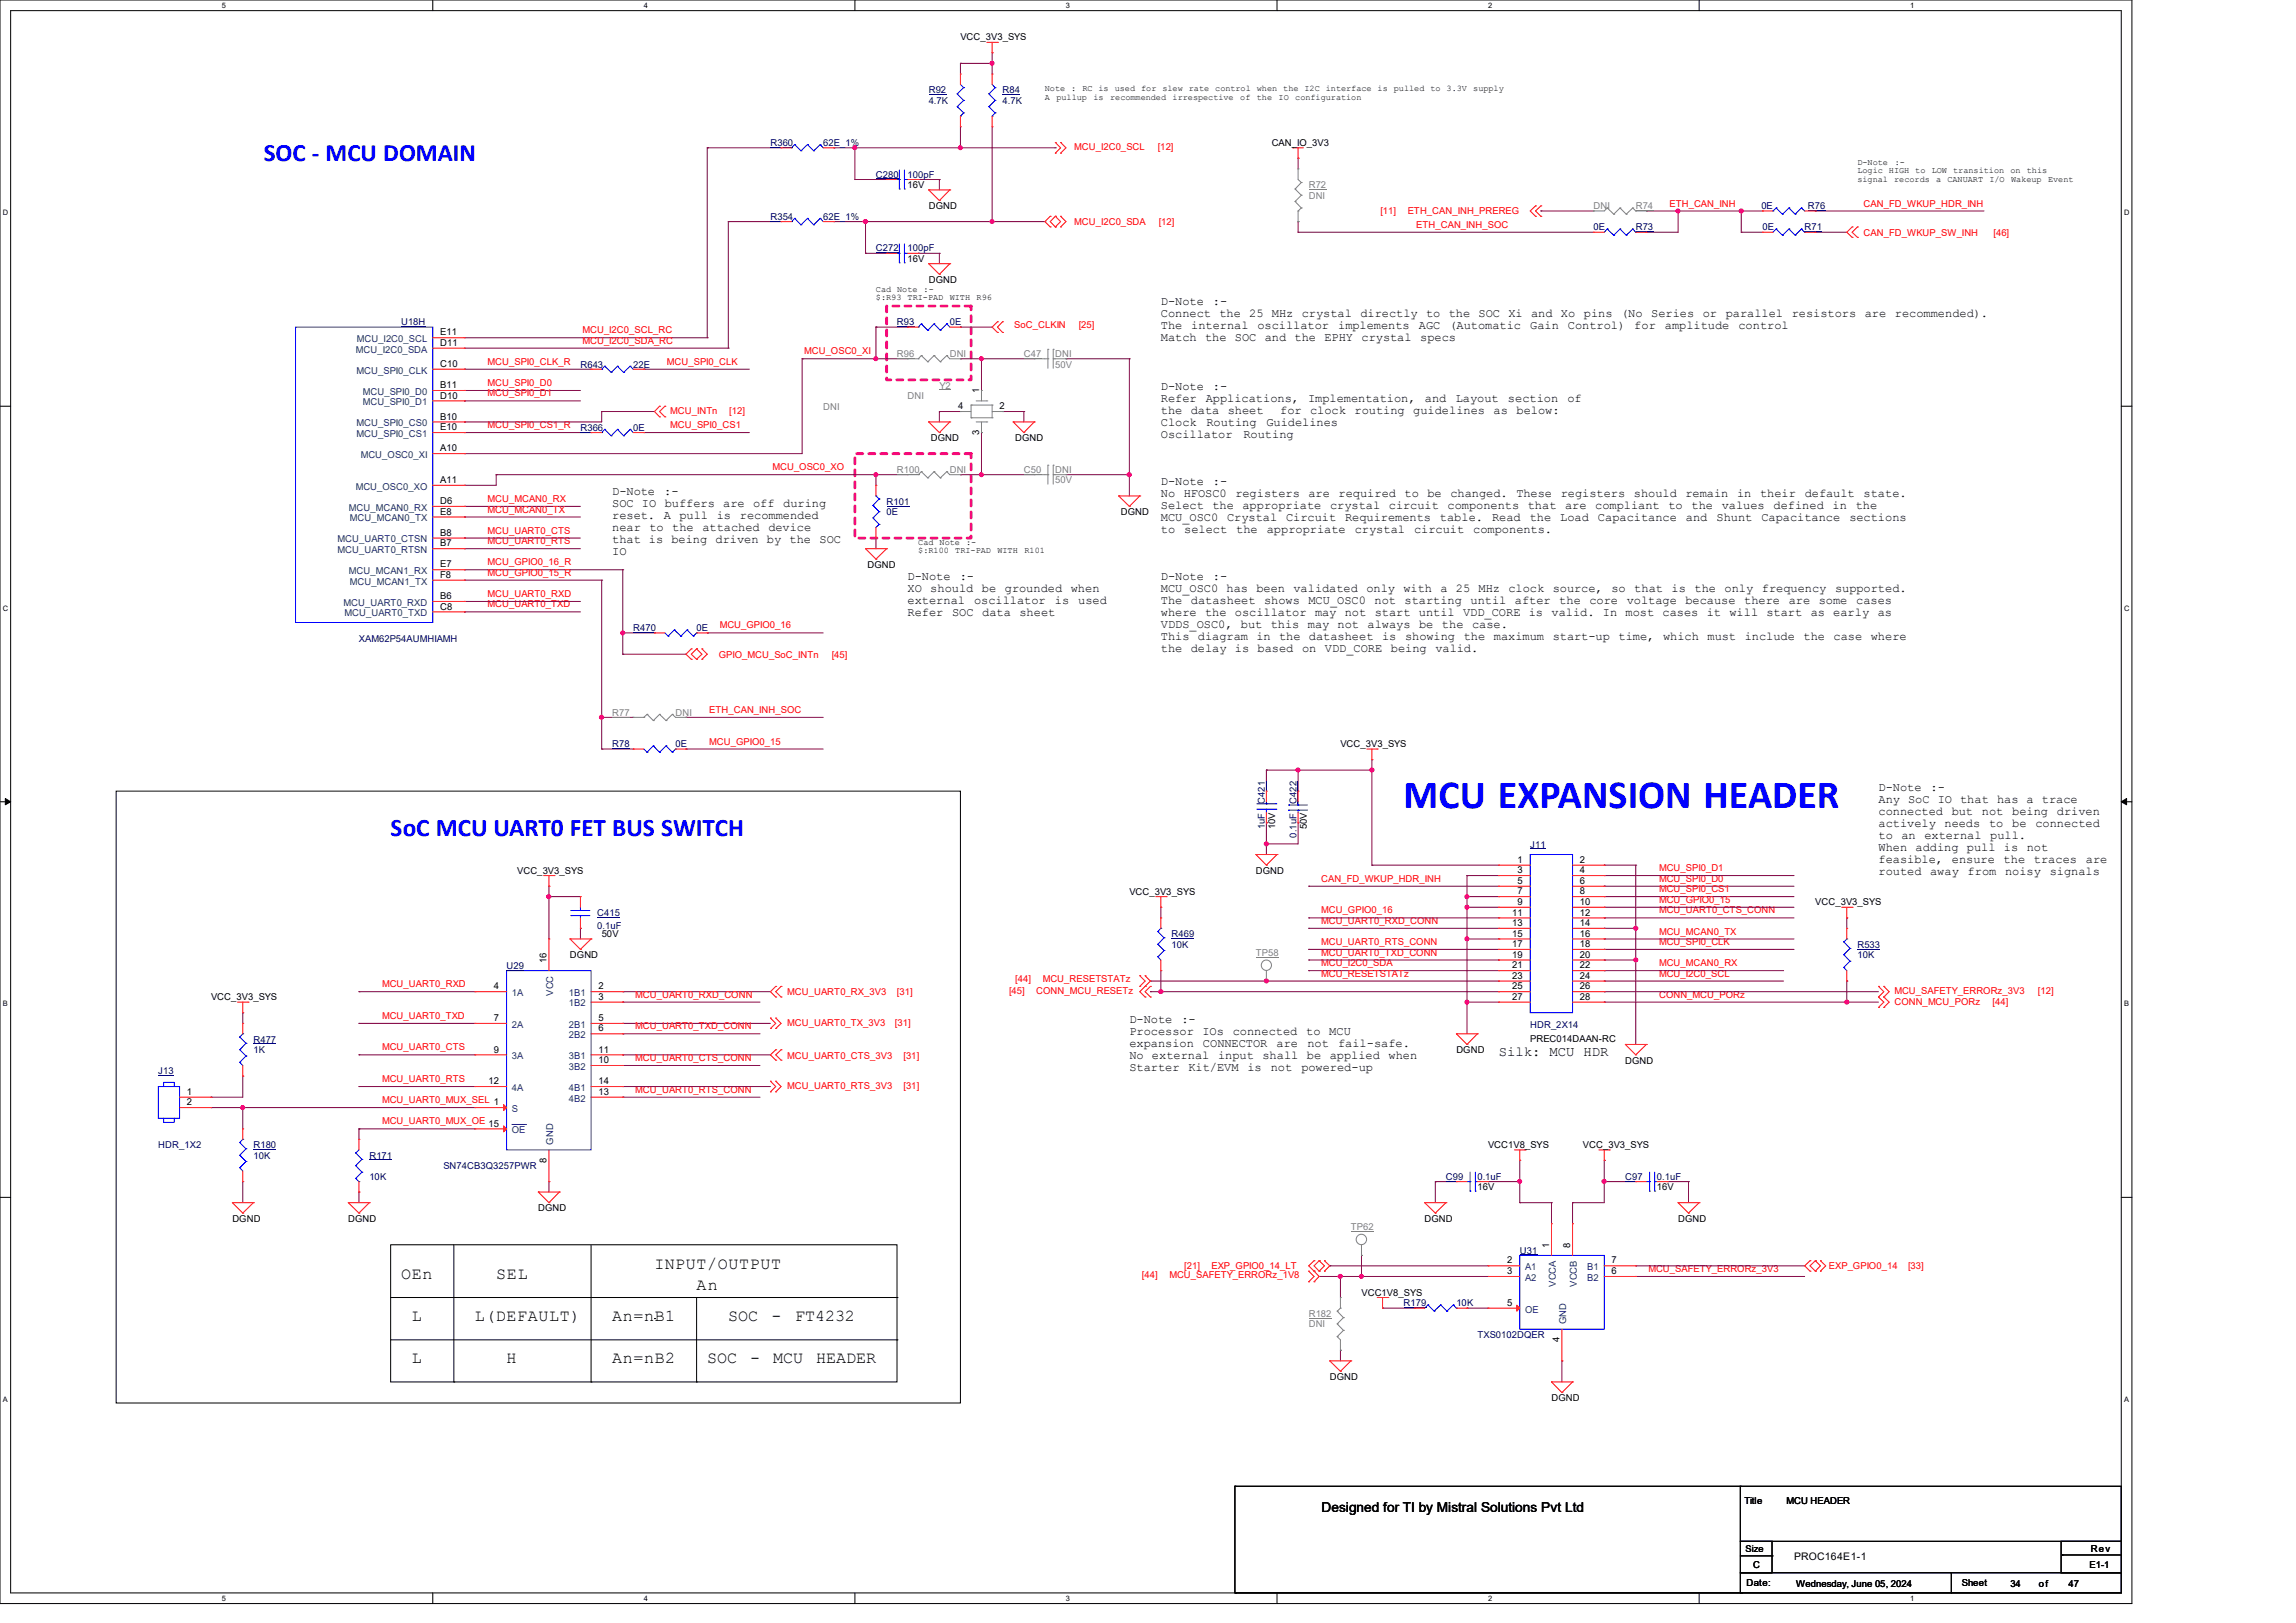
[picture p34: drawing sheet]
<svg xmlns="http://www.w3.org/2000/svg" width="420mm" height="297mm" viewBox="0 0 420 297" stroke-linecap="round" stroke-linejoin="round" font-family="sans-serif">
<defs><g id="words">
<text font-size="7.3" fill="#00f" x="256.8" y="147.9">MCU EXPANSION HEADER</text>
<g font-size="4.6" fill="#00f">
<text x="48.3" y="29.5">SOC - MCU DOMAIN</text>
<text x="71.5" y="153.1">SoC MCU UART0 FET BUS SWITCH</text>
</g>
<g font-size="3">
<text x="119.7" y="232.2">INPUT/OUTPUT</text>
<text x="73.4" y="234.1">OEn</text>
<text x="90.8" y="234.1">SEL</text>
<text x="127.4" y="236">An</text>
<text x="75.3" y="241.8">L</text>
<text x="86.9" y="241.8">L(DEFAULT)</text>
<text x="112" y="241.8">An=nB1</text>
<text x="133.2" y="241.8">SOC</text>
<text x="141.1" y="241.8">-</text>
<text x="145.5" y="241.8">FT4232</text>
<text x="75.3" y="249.5">L</text>
<text x="92.7" y="249.5">H</text>
<text x="112" y="249.5">An=nB2</text>
<text x="129.4" y="249.5">SOC</text>
<text x="137.2" y="249.5">-</text>
<text x="141.4" y="249.5">MCU</text>
<text x="149.3" y="249.5">HEADER</text>
</g>
<g font-size="2.5">
<text x="274.2" y="193.2">Silk: MCU HDR</text>
<text x="241.7" y="276.8">Designed for TI by Mistral Solutions Pvt Ltd</text>
</g>
<g font-size="2.2">
<text x="212.3" y="55.9">D-Note</text>
<text x="212.3" y="58.1">Connect the 25 MHz crystal directly to the SOC Xi and Xo</text>
<text x="221.9" y="55.9">:-</text>
<text x="289.7" y="58.1">pins</text>
<text x="296.5" y="58.1">(No</text>
<text x="302" y="58.1">Series</text>
<text x="311.5" y="58.1">or</text>
<text x="315.7" y="58.1">parallel</text>
<text x="327.7" y="58.1">resistors</text>
<text x="341.1" y="58.1">are</text>
<text x="346.6" y="58.1">recommended).</text>
<text x="212.3" y="60.3">The</text>
<text x="212.3" y="62.5">Match the SOC and the EPHY crystal</text>
<text x="217.9" y="60.3">internal</text>
<text x="230" y="60.3">oscillator</text>
<text x="244.8" y="60.3">implements</text>
<text x="259.5" y="60.3">AGC</text>
<text x="259.8" y="62.5">specs</text>
<text x="265.1" y="60.3">(Automatic</text>
<text x="279.9" y="60.3">Gain</text>
<text x="286.8" y="60.3">Control)</text>
<text x="298.9" y="60.3">for</text>
<text x="304.5" y="60.3">amplitude</text>
<text x="318" y="60.3">control</text>
<text x="212.3" y="71.3">D-Note</text>
<text x="221.9" y="71.3">:-</text>
<text x="212.3" y="73.5">Refer</text>
<text x="212.3" y="75.7">the data sheet</text>
<text x="212.3" y="77.9">Clock</text>
<text x="220.6" y="73.5">Applications,</text>
<text x="220.7" y="77.9">Routing</text>
<text x="231.6" y="77.9">Guidelines</text>
<text x="234.2" y="75.7">for clock</text>
<text x="239.3" y="73.5">Implementation,</text>
<text x="247.8" y="75.7">routing</text>
<text x="258.5" y="75.7">guidelines</text>
<text x="260.6" y="73.5">and</text>
<text x="266.3" y="73.5">Layout</text>
<text x="273.2" y="75.7">as</text>
<text x="275.8" y="73.5">section</text>
<text x="277.4" y="75.7">below:</text>
<text x="286.7" y="73.5">of</text>
<text x="212.3" y="80.1">Oscillator</text>
<text x="227.5" y="80.1">Routing</text>
<text x="212.3" y="88.7">D-Note</text>
<text x="221.9" y="88.7">:-</text>
<text x="112" y="90.6">D-Note</text>
<text x="112" y="92.8">SOC IO buffers are off</text>
<text x="112" y="95">reset.</text>
<text x="121.4" y="95">A</text>
<text x="121.5" y="90.6">:-</text>
<text x="124.3" y="95">pull</text>
<text x="131.1" y="95">is</text>
<text x="135.3" y="95">recommended</text>
<text x="143.3" y="92.8">during</text>
<text x="212.3" y="90.9">No</text>
<text x="212.3" y="93.1">Select</text>
<text x="212.3" y="95.3">MCU_OSC0</text>
<text x="216.5" y="90.9">HFOSC0</text>
<text x="221.8" y="93.1">the</text>
<text x="224.5" y="95.3">Crystal</text>
<text x="226" y="90.9">registers</text>
<text x="227.3" y="93.1">appropriate</text>
<text x="235.2" y="95.3">Circuit</text>
<text x="239.4" y="90.9">are</text>
<text x="243.3" y="93.1">crystal</text>
<text x="244.9" y="90.9">required</text>
<text x="246" y="95.3">Requirements</text>
<text x="254" y="93.1">circuit</text>
<text x="256.9" y="90.9">to</text>
<text x="261.1" y="90.9">be</text>
<text x="263.4" y="95.3">table.</text>
<text x="264.8" y="93.1">components</text>
<text x="265.3" y="90.9">changed.</text>
<text x="272.9" y="95.3">Read</text>
<text x="277.4" y="90.9">These</text>
<text x="279.5" y="93.1">that</text>
<text x="279.8" y="95.3">the</text>
<text x="285.4" y="95.3">Load</text>
<text x="285.5" y="90.9">registers</text>
<text x="286.3" y="93.1">are compliant</text>
<text x="292.3" y="95.3">Capacitance</text>
<text x="298.9" y="90.9">should remain</text>
<text x="305.2" y="93.1">to</text>
<text x="308.4" y="95.3">and</text>
<text x="309.4" y="93.1">the</text>
<text x="314" y="95.3">Shunt</text>
<text x="315" y="93.1">values</text>
<text x="317.7" y="90.9">in</text>
<text x="322" y="90.9">their</text>
<text x="322.2" y="95.3">Capacitance</text>
<text x="324.4" y="93.1">defined</text>
<text x="330.1" y="90.9">default</text>
<text x="335.2" y="93.1">in</text>
<text x="338.3" y="95.3">sections</text>
<text x="339.5" y="93.1">the</text>
<text x="340.9" y="90.9">state.</text>
<text x="112" y="97.2">near</text>
<text x="112" y="99.4">that is being driven by the SOC</text>
<text x="112" y="101.6">IO</text>
<text x="118.8" y="97.2">to</text>
<text x="123" y="97.2">the</text>
<text x="128.5" y="97.2">attached</text>
<text x="140.5" y="97.2">device</text>
<text x="212.3" y="97.5">to</text>
<text x="216.6" y="97.5">select</text>
<text x="226.1" y="97.5">the</text>
<text x="231.7" y="97.5">appropriate</text>
<text x="247.8" y="97.5">crystal</text>
<text x="258.7" y="97.5">circuit</text>
<text x="269.5" y="97.5">components.</text>
<text x="166" y="106.1">D-Note</text>
<text x="175.6" y="106.1">:-</text>
<text x="212.3" y="106.1">D-Note</text>
<text x="221.9" y="106.1">:-</text>
<text x="166" y="108.3">XO should be</text>
<text x="166" y="110.5">external</text>
<text x="166" y="112.7">Refer</text>
<text x="174.2" y="112.7">SOC</text>
<text x="178.2" y="110.5">oscillator</text>
<text x="179.7" y="112.7">data</text>
<text x="183.8" y="108.3">grounded</text>
<text x="186.5" y="112.7">sheet</text>
<text x="193" y="110.5">is</text>
<text x="195.9" y="108.3">when</text>
<text x="197.2" y="110.5">used</text>
<text x="212.3" y="108.3">MCU_OSC0 has been validated only with a 25 MHz clock source,</text>
<text x="212.3" y="110.5">The</text>
<text x="212.3" y="112.7">where the oscillator may not start until VDD_CORE is valid. In most cases it will start as early</text>
<text x="217.8" y="110.5">datasheet</text>
<text x="231.2" y="110.5">shows</text>
<text x="239.4" y="110.5">MCU_OSC0</text>
<text x="251.4" y="110.5">not</text>
<text x="256.9" y="110.5">starting</text>
<text x="269" y="110.5">until</text>
<text x="277.1" y="110.5">after</text>
<text x="285.2" y="110.5">the</text>
<text x="290.7" y="110.5">core</text>
<text x="294.8" y="108.3">so</text>
<text x="297.6" y="110.5">voltage</text>
<text x="298.9" y="108.3">that</text>
<text x="305.8" y="108.3">is</text>
<text x="308.3" y="110.5">because</text>
<text x="310" y="108.3">the</text>
<text x="315.5" y="108.3">only</text>
<text x="319.1" y="110.5">there</text>
<text x="322.3" y="108.3">frequency</text>
<text x="327.2" y="110.5">are</text>
<text x="332.7" y="110.5">some</text>
<text x="335.7" y="108.3">supported.</text>
<text x="339.6" y="110.5">cases</text>
<text x="343.5" y="112.7">as</text>
<text x="212.3" y="114.9">VDDS_OSC0, but this may not always</text>
<text x="212.3" y="117.1">This diagram in the datasheet is</text>
<text x="212.3" y="119.3">the delay is based</text>
<text x="238.2" y="119.3">on VDD_CORE</text>
<text x="254.4" y="119.3">being</text>
<text x="257" y="117.1">showing</text>
<text x="259.6" y="114.9">be</text>
<text x="262.6" y="119.3">valid.</text>
<text x="263.8" y="114.9">the</text>
<text x="267.8" y="117.1">the</text>
<text x="269.3" y="114.9">case.</text>
<text x="273.3" y="117.1">maximum</text>
<text x="284" y="117.1">start-up</text>
<text x="296.1" y="117.1">time,</text>
<text x="304.2" y="117.1">which</text>
<text x="312.3" y="117.1">must</text>
<text x="319.2" y="117.1">include</text>
<text x="329.9" y="117.1">the</text>
<text x="335.4" y="117.1">case</text>
<text x="342.2" y="117.1">where</text>
<text x="343.6" y="144.7">D-Note</text>
<text x="343.6" y="146.9">Any SoC IO that has a trace</text>
<text x="343.6" y="149.1">connected</text>
<text x="353.2" y="144.7">:-</text>
<text x="357" y="149.1">but</text>
<text x="362.6" y="149.1">not</text>
<text x="368.1" y="149.1">being</text>
<text x="376.3" y="149.1">driven</text>
<text x="343.6" y="151.3">actively</text>
<text x="343.6" y="153.5">to</text>
<text x="343.6" y="155.7">When adding pull is</text>
<text x="347.8" y="153.5">an</text>
<text x="352" y="153.5">external</text>
<text x="355.7" y="151.3">needs</text>
<text x="363.9" y="151.3">to</text>
<text x="364.1" y="153.5">pull.</text>
<text x="368.1" y="151.3">be</text>
<text x="370.8" y="155.7">not</text>
<text x="372.3" y="151.3">connected</text>
<text x="343.6" y="157.9">feasible,</text>
<text x="343.6" y="160.1">routed</text>
<text x="353.1" y="160.1">away</text>
<text x="357" y="157.9">ensure</text>
<text x="359.9" y="160.1">from</text>
<text x="366.5" y="157.9">the</text>
<text x="366.8" y="160.1">noisy</text>
<text x="372.1" y="157.9">traces</text>
<text x="374.9" y="160.1">signals</text>
<text x="381.5" y="157.9">are</text>
<text x="206.6" y="187.2">D-Note</text>
<text x="206.6" y="189.4">Processor</text>
<text x="206.6" y="191.6">expansion</text>
<text x="216.1" y="187.2">:-</text>
<text x="220" y="189.4">IOs</text>
<text x="220" y="191.6">CONNECTOR</text>
<text x="225.5" y="189.4">connected</text>
<text x="233.5" y="191.6">are</text>
<text x="238.9" y="189.4">to</text>
<text x="239.1" y="191.6">not</text>
<text x="243.2" y="189.4">MCU</text>
<text x="244.8" y="191.6">fail-safe.</text>
<text x="206.6" y="193.8">No external</text>
<text x="206.6" y="196">Starter</text>
<text x="217.4" y="196">Kit/EVM</text>
<text x="222.8" y="193.8">input</text>
<text x="228.2" y="196">is</text>
<text x="230.9" y="193.8">shall</text>
<text x="232.5" y="196">not</text>
<text x="238" y="196">powered-up</text>
<text x="239.1" y="193.8">be</text>
<text x="243.2" y="193.8">applied</text>
<text x="254" y="193.8">when</text>
</g>
<text font-size="1.9" x="328.2" y="285.5">PROC164E1-1</text>
<g font-size="1.7">
<text x="175.7" y="7.4">VCC_3V3_SYS</text>
<text x="232.6" y="26.7">CAN_IO_3V3</text>
<text x="166" y="34.5">16V</text>
<text x="169.9" y="38.3">DGND</text>
<text x="166" y="48">16V</text>
<text x="169.9" y="51.8">DGND</text>
<text x="80.5" y="63.3">D11</text>
<text x="80.5" y="61.4">E11</text>
<text x="80.5" y="71">B11</text>
<text x="80.5" y="67.1">C10</text>
<text x="80.5" y="76.8">B10</text>
<text x="80.5" y="72.9">D10</text>
<text x="175.3" y="74.9">4</text>
<text x="179.1" y="72" transform="rotate(-90 179.1 72)">1</text>
<text x="182.8" y="74.9">2</text>
<text x="80.5" y="82.6">A10</text>
<text x="80.5" y="78.7">E10</text>
<text x="170.3" y="80.8">DGND</text>
<text x="179.1" y="79.5" transform="rotate(-90 179.1 79.5)">3</text>
<text x="185.7" y="80.8">DGND</text>
<text x="80.5" y="88.4">A11</text>
<text x="80.5" y="92.2">D6</text>
<text x="80.5" y="94.2">E8</text>
<text x="205" y="94.3">DGND</text>
<text x="80.5" y="100">B7</text>
<text x="80.5" y="98">B8</text>
<text x="80.5" y="103.8">E7</text>
<text x="80.5" y="105.7">F8</text>
<text x="158.7" y="103.9">DGND</text>
<text x="80.5" y="109.6">B6</text>
<text x="80.5" y="111.5">C8</text>
<text x="245.2" y="136.7">VCC_3V3_SYS</text>
<text x="233.3" y="151.8" transform="rotate(-90 233.3 151.8)">10V</text>
<text x="239.1" y="151.8" transform="rotate(-90 239.1 151.8)">50V</text>
<text x="94.6" y="159.9">VCC_3V3_SYS</text>
<text x="229.7" y="159.9">DGND</text>
<text x="277.6" y="157.9">1</text>
<text x="277.6" y="159.8">3</text>
<text x="277.6" y="161.8">5</text>
<text x="289" y="157.9">2</text>
<text x="289" y="159.8">4</text>
<text x="289" y="161.8">6</text>
<text x="206.6" y="163.8">VCC_3V3_SYS</text>
<text x="276.6" y="167.6">11</text>
<text x="277.6" y="163.7">7</text>
<text x="277.6" y="165.6">9</text>
<text x="289" y="163.7">8</text>
<text x="289" y="165.6">10</text>
<text x="289" y="167.6">12</text>
<text x="332.1" y="165.7">VCC_3V3_SYS</text>
<text x="110.1" y="171.5">50V</text>
<text x="276.6" y="169.5">13</text>
<text x="276.6" y="171.4">15</text>
<text x="276.6" y="173.3">17</text>
<text x="289" y="169.5">14</text>
<text x="289" y="171.4">16</text>
<text x="289" y="173.3">18</text>
<text x="100" y="176.3" transform="rotate(-90 100 176.3)">16</text>
<text x="104.3" y="175.3">DGND</text>
<text x="276.6" y="175.3">19</text>
<text x="276.6" y="177.2">21</text>
<text x="276.6" y="179.1">23</text>
<text x="289" y="175.3">20</text>
<text x="289" y="177.2">22</text>
<text x="289" y="179.1">24</text>
<text x="38.6" y="183.1">VCC_3V3_SYS</text>
<text x="90.3" y="181.1">4</text>
<text x="109.5" y="181.1">2</text>
<text x="109.5" y="183">3</text>
<text x="276.6" y="181.1">25</text>
<text x="276.6" y="183">27</text>
<text x="289" y="181.1">26</text>
<text x="289" y="183">28</text>
<text x="90.3" y="186.9">7</text>
<text x="109.5" y="186.9">5</text>
<text x="109.5" y="188.8">6</text>
<text x="279.9" y="190.6">PREC014DAAN-RC</text>
<text x="90.3" y="192.6">9</text>
<text x="109.5" y="192.6">11</text>
<text x="109.5" y="194.6">10</text>
<text x="266.4" y="192.7">DGND</text>
<text x="297.3" y="194.6">DGND</text>
<text x="34.2" y="200.4">1</text>
<text x="34.2" y="202.3">2</text>
<text x="89.4" y="198.4">12</text>
<text x="109.5" y="198.4">14</text>
<text x="109.5" y="200.4">13</text>
<text x="100" y="212.8" transform="rotate(-90 100 212.8)">8</text>
<text x="272.2" y="210.1">VCC1V8_SYS</text>
<text x="289.6" y="210.1">VCC_3V3_SYS</text>
<text x="98.5" y="221.7">DGND</text>
<text x="270.2" y="217.8">16V</text>
<text x="303.1" y="217.8">16V</text>
<text x="42.5" y="223.6">DGND</text>
<text x="63.7" y="223.6">DGND</text>
<text x="260.6" y="223.6">DGND</text>
<text x="307" y="223.6">DGND</text>
<text x="275.7" y="231.2">2</text>
<text x="275.7" y="233.2">3</text>
<text x="283.4" y="228.4" transform="rotate(-90 283.4 228.4)">1</text>
<text x="287.2" y="228.4" transform="rotate(-90 287.2 228.4)">8</text>
<text x="294.8" y="233.2">6</text>
<text x="294.8" y="231.2">7</text>
<text x="249" y="237.1">VCC1V8_SYS</text>
<text x="275.7" y="239">5</text>
<text x="285.3" y="245.6" transform="rotate(-90 285.3 245.6)">4</text>
<text x="243.2" y="252.6">DGND</text>
<text x="283.8" y="256.4">DGND</text>
<text x="319.1" y="275.2">Title</text>
<text x="326.8" y="275.2">MCU HEADER</text>
<text x="319.3" y="284">Size</text>
<text x="320.7" y="286.9">C</text>
<text x="382.2" y="286.9">E1-1</text>
<text x="382.4" y="284.1">Rev</text>
<text x="319.5" y="290.2">Date:</text>
<text x="328.6" y="290.4">Wednesday, June 05, 2024</text>
<text x="358.9" y="290.2">Sheet</text>
<text x="367.7" y="290.4">34</text>
<text x="373" y="290.4">of</text>
<text x="378.4" y="290.4">47</text>
</g>
<g font-size="1.7" fill="#000080">
<text x="169.9" y="17.1">R92</text>
<text x="183.4" y="17.1">R84</text>
<text x="169.9" y="19">4.7K</text>
<text x="183.4" y="19">4.7K</text>
<text x="140.9" y="26.7">R360</text>
<text x="150.6" y="26.7">62E_1%</text>
<text x="160.2" y="32.5">C280</text>
<text x="166" y="32.5">100pF</text>
<text x="140.9" y="40.2">R354</text>
<text x="150.6" y="40.2">62E_1%</text>
<text x="322.2" y="38.3">0E</text>
<text x="330.7" y="38.3">R76</text>
<text x="160.2" y="46">C272</text>
<text x="166" y="46">100pF</text>
<text x="291.5" y="42.2">0E</text>
<text x="299.2" y="42.2">R73</text>
<text x="322.4" y="42.2">0E</text>
<text x="330.1" y="42.2">R71</text>
<text x="73.4" y="59.5">U18H</text>
<text x="164.1" y="59.5">R93</text>
<text x="173.7" y="59.5">0E</text>
<text x="106.2" y="67.3">R643</text>
<text x="115.8" y="67.3">22E</text>
<text x="106.2" y="78.8">R366</text>
<text x="115.8" y="78.8">0E</text>
<text x="162.2" y="92.4">R101</text>
<text x="162.2" y="94.3">0E</text>
<text x="65.7" y="117.4">XAM62P54AUMHIAMH</text>
<text x="115.8" y="115.5">R470</text>
<text x="127.4" y="115.5">0E</text>
<text x="112" y="136.7">R78</text>
<text x="123.6" y="136.7">0E</text>
<text x="231.3" y="147.1" transform="rotate(-90 231.3 147.1)">C421</text>
<text x="237.1" y="147.1" transform="rotate(-90 237.1 147.1)">C422</text>
<text x="231.3" y="151.8" transform="rotate(-90 231.3 151.8)">1uF</text>
<text x="237.1" y="153.3" transform="rotate(-90 237.1 153.3)">0.1uF</text>
<text x="279.9" y="155.1">J11</text>
<text x="109.3" y="167.6">C415</text>
<text x="109.3" y="170">0.1uF</text>
<text x="214.3" y="171.5">R469</text>
<text x="214.3" y="173.4">10K</text>
<text x="339.8" y="173.4">R533</text>
<text x="92.7" y="177.3">U29</text>
<text x="339.8" y="175.3">10K</text>
<text x="46.4" y="190.8">R477</text>
<text x="279.9" y="188.1">HDR_2X14</text>
<text x="29" y="196.6">J13</text>
<text x="46.4" y="192.7">1K</text>
<text x="29" y="210.1">HDR_1X2</text>
<text x="46.4" y="210.1">R180</text>
<text x="46.4" y="212">10K</text>
<text x="67.6" y="212">R171</text>
<text x="67.6" y="215.9">10K</text>
<text x="81.1" y="213.9">SN74CB3Q3257PWR</text>
<text x="264.5" y="215.9">C99</text>
<text x="270.2" y="215.9">0.1uF</text>
<text x="297.3" y="215.9">C97</text>
<text x="303.1" y="215.9">0.1uF</text>
<text x="278" y="229.4">U31</text>
<text x="256.7" y="239.1">R179</text>
<text x="266.4" y="239.1">10K</text>
<text x="270.2" y="244.8">TXS0102DQER</text>
</g>
<g font-size="1.7" fill="#f00">
<text x="196.5" y="27.5">MCU_I2C0_SCL</text>
<text x="211.8" y="27.5">[12]</text>
<text x="196.5" y="41.2">MCU_I2C0_SDA</text>
<text x="212" y="41.2">[12]</text>
<text x="252.5" y="39.1">[11]</text>
<text x="257.5" y="39.1">ETH_CAN_INH_PREREG</text>
<text x="259.1" y="41.7">ETH_CAN_INH_SOC</text>
<text x="305.4" y="37.8">ETH_CAN_INH</text>
<text x="340.9" y="37.8">CAN_FD_WKUP_HDR_INH</text>
<text x="340.9" y="43.1">CAN_FD_WKUP_SW_INH</text>
<text x="364.7" y="43.1">[46]</text>
<text x="106.5" y="61">MCU_I2C0_SCL_RC</text>
<text x="106.5" y="62.9">MCU_I2C0_SDA_RC</text>
<text x="147.1" y="64.9">MCU_OSC0_XI</text>
<text x="185.5" y="60.1">SoC_CLKIN</text>
<text x="197.3" y="60.1">[25]</text>
<text x="89.2" y="66.8">MCU_SPI0_CLK_R</text>
<text x="89.2" y="70.7">MCU_SPI0_D0</text>
<text x="122" y="66.8">MCU_SPI0_CLK</text>
<text x="89.2" y="72.6">MCU_SPI0_D1</text>
<text x="122.6" y="75.7">MCU_INTn</text>
<text x="133.4" y="75.7">[12]</text>
<text x="89.2" y="78.4">MCU_SPI0_CS1_R</text>
<text x="122.6" y="78.4">MCU_SPI0_CS1</text>
<text x="141.3" y="86.1">MCU_OSC0_XO</text>
<text x="89.2" y="91.9">MCU_MCAN0_RX</text>
<text x="89.2" y="93.8">MCU_MCAN0_TX</text>
<text x="89.2" y="99.6">MCU_UART0_RTS</text>
<text x="89.2" y="97.7">MCU_UART0_CTS</text>
<text x="89.2" y="103.5">MCU_GPIO0_16_R</text>
<text x="89.2" y="105.4">MCU_GPIO0_15_R</text>
<text x="89.2" y="111.2">MCU_UART0_TXD</text>
<text x="89.2" y="109.3">MCU_UART0_RXD</text>
<text x="131.7" y="115">MCU_GPIO0_16</text>
<text x="131.5" y="120.4">GPIO_MCU_SoC_INTn</text>
<text x="152.1" y="120.4">[45]</text>
<text x="129.7" y="130.5">ETH_CAN_INH_SOC</text>
<text x="129.7" y="136.3">MCU_GPIO0_15</text>
<text x="241.7" y="161.4">CAN_FD_WKUP_HDR_INH</text>
<text x="303.5" y="161.4">MCU_SPI0_D0</text>
<text x="303.5" y="159.4">MCU_SPI0_D1</text>
<text x="241.7" y="167.2">MCU_GPIO0_16</text>
<text x="303.5" y="163.3">MCU_SPI0_CS1</text>
<text x="303.5" y="167.2">MCU_UART0_CTS_CONN</text>
<text x="303.5" y="165.2">MCU_GPIO0_15</text>
<text x="241.7" y="169.1">MCU_UART0_RXD_CONN</text>
<text x="241.7" y="172.9">MCU_UART0_RTS_CONN</text>
<text x="303.5" y="172.9">MCU_SPI0_CLK</text>
<text x="303.5" y="171">MCU_MCAN0_TX</text>
<text x="185.7" y="179.8">[44]</text>
<text x="190.7" y="179.8">MCU_RESETSTATz</text>
<text x="241.7" y="176.8">MCU_I2C0_SDA</text>
<text x="241.7" y="174.9">MCU_UART0_TXD_CONN</text>
<text x="241.7" y="178.7">MCU_RESETSTATz</text>
<text x="303.5" y="178.7">MCU_I2C0_SCL</text>
<text x="303.5" y="176.8">MCU_MCAN0_RX</text>
<text x="69.9" y="180.7">MCU_UART0_RXD</text>
<text x="116.2" y="182.6">MCU_UART0_RXD_CONN</text>
<text x="144" y="182.1">MCU_UART0_RX_3V3</text>
<text x="164.1" y="182.1">[31]</text>
<text x="184.6" y="181.9">[45]</text>
<text x="189.6" y="181.9">CONN_MCU_RESETz</text>
<text x="303.5" y="182.6">CONN_MCU_PORz</text>
<text x="346.5" y="183.8">CONN_MCU_PORz</text>
<text x="346.5" y="181.9">MCU_SAFETY_ERRORz_3V3</text>
<text x="364.5" y="183.8">[44]</text>
<text x="372.8" y="181.9">[12]</text>
<text x="69.9" y="186.5">MCU_UART0_TXD</text>
<text x="116.2" y="188.4">MCU_UART0_TXD_CONN</text>
<text x="144" y="187.7">MCU_UART0_TX_3V3</text>
<text x="163.7" y="187.7">[31]</text>
<text x="69.9" y="192.2">MCU_UART0_CTS</text>
<text x="116.2" y="194.2">MCU_UART0_CTS_CONN</text>
<text x="144" y="193.7">MCU_UART0_CTS_3V3</text>
<text x="165.3" y="193.7">[31]</text>
<text x="69.9" y="198">MCU_UART0_RTS</text>
<text x="69.9" y="201.9">MCU_UART0_MUX_SEL 1</text>
<text x="116.2" y="200">MCU_UART0_RTS_CONN</text>
<text x="144" y="199.3">MCU_UART0_RTS_3V3</text>
<text x="165.3" y="199.3">[31]</text>
<text x="69.9" y="205.8">MCU_UART0_MUX_OE 15</text>
<text x="208.9" y="233.8">[44]</text>
<text x="213.9" y="233.8">MCU_SAFETY_ERRORz_1V8</text>
<text x="216.6" y="232.3">[21]</text>
<text x="221.6" y="232.3">EXP_GPIO0_14_LT</text>
<text x="301.5" y="232.8">MCU_SAFETY_ERRORz_3V3</text>
<text x="334.6" y="232.3">EXP_GPIO0_14</text>
<text x="349" y="232.3">[33]</text>
</g>
<g font-size="1.7" fill="#808080">
<text x="239.4" y="34.5">R72</text>
<text x="239.4" y="36.4">DNI</text>
<text x="291.5" y="38.3">DNI</text>
<text x="299.2" y="38.3">R74</text>
<text x="164.1" y="65.3">R96</text>
<text x="173.7" y="65.3">DNI</text>
<text x="187.3" y="65.3">C47</text>
<text x="193" y="65.3">DNI</text>
<text x="171.8" y="71.1">Y2</text>
<text x="193" y="67.3">50V</text>
<text x="150.6" y="75">DNI</text>
<text x="166" y="73.1">DNI</text>
<text x="164.1" y="86.6">R100</text>
<text x="173.7" y="86.6">DNI</text>
<text x="187.3" y="86.6">C50</text>
<text x="193" y="86.6">DNI</text>
<text x="193" y="88.5">50V</text>
<text x="112" y="131">R77</text>
<text x="123.6" y="131">DNI</text>
<text x="229.7" y="175">TP58</text>
<text x="247.1" y="225.2">TP62</text>
<text x="239.4" y="241">R182</text>
<text x="239.4" y="242.9">DNI</text>
</g>
<g font-size="1.7" fill="#004080">
<text x="65.1" y="64.5">MCU_I2C0_SDA</text>
<text x="65.3" y="62.6">MCU_I2C0_SCL</text>
<text x="65.2" y="68.4">MCU_SPI0_CLK</text>
<text x="66.4" y="72.3">MCU_SPI0_D0</text>
<text x="66.4" y="74.2">MCU_SPI0_D1</text>
<text x="65.2" y="78">MCU_SPI0_CS0</text>
<text x="65.2" y="80">MCU_SPI0_CS1</text>
<text x="66" y="83.8">MCU_OSC0_XI</text>
<text x="65.1" y="89.6">MCU_OSC0_XO</text>
<text x="63.8" y="93.5">MCU_MCAN0_RX</text>
<text x="64" y="95.4">MCU_MCAN0_TX</text>
<text x="61.8" y="101.2">MCU_UART0_RTSN</text>
<text x="61.8" y="99.3">MCU_UART0_CTSN</text>
<text x="63.8" y="105.1">MCU_MCAN1_RX</text>
<text x="64" y="107">MCU_MCAN1_TX</text>
<text x="62.9" y="110.9">MCU_UART0_RXD</text>
<text x="63" y="112.8">MCU_UART0_TXD</text>
<text x="93.6" y="182.3">1A</text>
<text x="101.2" y="182.2" transform="rotate(-90 101.2 182.2)">VCC</text>
<text x="104.1" y="182.3">1B1</text>
<text x="104.1" y="184.2">1B2</text>
<text x="93.6" y="188.1">2A</text>
<text x="104.1" y="188.1">2B1</text>
<text x="104.1" y="190">2B2</text>
<text x="93.6" y="193.8">3A</text>
<text x="104.1" y="193.8">3B1</text>
<text x="104.1" y="195.8">3B2</text>
<text x="93.6" y="203.5">S</text>
<text x="93.6" y="199.6">4A</text>
<text x="104.1" y="199.6">4B1</text>
<text x="104.1" y="201.6">4B2</text>
<text x="93.6" y="207.4">OE</text>
<text x="101.2" y="209.5" transform="rotate(-90 101.2 209.5)">GND</text>
<text x="279" y="232.4">A1</text>
<text x="290.4" y="232.4">B1</text>
<text x="279" y="234.4">A2</text>
<text x="284.6" y="235.5" transform="rotate(-90 284.6 235.5)">VCCA</text>
<text x="288.5" y="235.5" transform="rotate(-90 288.5 235.5)">VCCB</text>
<text x="290.4" y="234.4">B2</text>
<text x="279" y="240.2">OE</text>
<text x="286.5" y="242.3" transform="rotate(-90 286.5 242.3)">GND</text>
</g>
<g font-size="1.6">
<text x="191.1" y="16.7">Note</text>
<text x="196" y="16.7">:</text>
<text x="198" y="16.7">RC</text>
<text x="201" y="16.7">is</text>
<text x="203.9" y="16.7">used for</text>
<text x="212.6" y="16.7">slew</text>
<text x="217.5" y="16.7">rate</text>
<text x="222.3" y="16.7">control</text>
<text x="229.9" y="16.7">when the I2C</text>
<text x="242.5" y="16.7">interface is pulled</text>
<text x="261.7" y="16.7">to</text>
<text x="264.6" y="16.7">3.3V</text>
<text x="269.5" y="16.7">supply</text>
<text x="191.1" y="18.2">A</text>
<text x="193.2" y="18.2">pullup</text>
<text x="200" y="18.2">is</text>
<text x="203.1" y="18.2">recommended</text>
<text x="214.5" y="18.2">irrespective</text>
<text x="226.9" y="18.2">of</text>
<text x="229.9" y="18.2">the</text>
<text x="233.9" y="18.2">IO</text>
<text x="236.9" y="18.2">configuration</text>
<text x="339.8" y="30.2">D-Note</text>
<text x="339.8" y="31.8">Logic</text>
<text x="339.8" y="33.3">signal</text>
<text x="345.5" y="31.8">HIGH to</text>
<text x="346.5" y="33.3">records</text>
<text x="346.6" y="30.2">:-</text>
<text x="353.4" y="31.8">LOW</text>
<text x="354.2" y="33.3">a</text>
<text x="356.2" y="33.3">CANUART</text>
<text x="357.3" y="31.8">transition</text>
<text x="363.9" y="33.3">I/O</text>
<text x="367.7" y="31.8">on</text>
<text x="367.9" y="33.3">Wakeup</text>
<text x="370.7" y="31.8">this</text>
<text x="374.6" y="33.3">Event</text>
<text x="160.2" y="53.4">Cad Note</text>
<text x="169" y="53.4">:-</text>
<text x="160.2" y="54.9">$:R93</text>
<text x="166" y="54.9">TRI-PAD</text>
<text x="173.7" y="54.9">WITH</text>
<text x="178.7" y="54.9">R96</text>
<text x="168" y="99.7">Cad Note</text>
<text x="168" y="101.3">$:R100</text>
<text x="174.7" y="101.3">TRI-PAD</text>
<text x="176.7" y="99.7">:-</text>
<text x="182.5" y="101.3">WITH</text>
<text x="187.4" y="101.3">R101</text>
</g>
<g font-size="1.4">
<text x="40.6" y="1.4">5</text>
<text x="117.8" y="1.4">4</text>
<text x="195" y="1.4">3</text>
<text x="272.2" y="1.4">2</text>
<text x="349.4" y="1.4">1</text>
<text x=".5" y="39.4">D</text>
<text x="388.5" y="39.4">D</text>
<text x=".5" y="111.8">C</text>
<text x="388.5" y="111.8">C</text>
<text x=".5" y="184.2">B</text>
<text x="388.5" y="184.2">B</text>
<text x=".5" y="256.5">A</text>
<text x="388.5" y="256.5">A</text>
<text x="40.6" y="292.9">5</text>
<text x="117.8" y="292.9">4</text>
<text x="195" y="292.9">3</text>
<text x="272.2" y="292.9">2</text>
<text x="349.4" y="292.9">1</text>
</g>
</g></defs>
<path d="M0 0h390v293.5h-390zM1.9 1.9h386.1v289.6h-386.1z" fill="none" stroke="#000" stroke-width=".18"/>
<g fill="#fff">
<path d="M40.6 .2h.7v1.5h-.7z"/>
<path d="M40.6 291.7h.7v1.5h-.7z"/>
</g>
<path d="M79.2 0v1.9M79.2 291.5v2" fill="none" stroke="#000" stroke-width=".18"/>
<g fill="#fff">
<path d="M117.8 .2h.7v1.5h-.7z"/>
<path d="M117.8 291.7h.7v1.5h-.7z"/>
</g>
<path d="M156.4 0v1.9M156.4 291.5v2" fill="none" stroke="#000" stroke-width=".18"/>
<g fill="#fff">
<path d="M195 .2h.7v1.5h-.7z"/>
<path d="M195 291.7h.7v1.5h-.7z"/>
</g>
<path d="M233.6 0v1.9M233.6 291.5v2" fill="none" stroke="#000" stroke-width=".18"/>
<g fill="#fff">
<path d="M272.2 .2h.8v1.5h-.8z"/>
<path d="M272.2 291.7h.8v1.5h-.8z"/>
</g>
<path d="M310.8 0v1.9M310.8 291.5v2" fill="none" stroke="#000" stroke-width=".18"/>
<g fill="#fff">
<path d="M349.4 .2h.8v1.5h-.8z"/>
<path d="M349.4 291.7h.8v1.5h-.8z"/>
<path d="M.5 38.1h1v1.6h-1z"/>
<path d="M388.5 38.1h1v1.6h-1z"/>
<path d="M.5 110.5h1v1.6h-1z"/>
<path d="M388.5 110.5h1v1.6h-1z"/>
</g>
<path d="M0 74.3h1.9M388 74.3h2" fill="none" stroke="#000" stroke-width=".18"/>
<g fill="#fff">
<path d="M.5 182.9h.9v1.5h-.9z"/>
<path d="M388.5 182.9h.9v1.5h-.9z"/>
</g>
<path d="M0 146.7h1.9M388 146.7h2" fill="none" stroke="#000" stroke-width=".18"/>
<path d="M1 146.1l.9 .6-.9 .6zM388 146.7l1-.6v1.2z" fill="#000" stroke="#000" stroke-width=".18"/>
<g fill="#fff">
<path d="M.5 255.3h.9v1.5h-.9z"/>
<path d="M388.5 255.3h.9v1.5h-.9z"/>
</g>
<g fill="none" stroke="#000" stroke-width=".18">
<path d="M21.3 144.8h154.4v112h-154.4zM0 219.1h1.9M388 219.1h2M71.5 227.8h92.6v25.1h-92.6zM71.5 237.4h92.6M83 227.8v25.1M108.1 227.8v25.1M127.4 237.4v15.5M164.1 237.4h.1M71.5 245.2h92.6M83 252.9h.1M108.1 252.9h.1"/>
<path d="M119.7 241.3h.1M127.4 252.9h.1M164.1 245.2h.1M225.9 272h.1M225.9 272h92.6M225.9 272v19.5M318.3 272h69.7v10.1h-69.7zM225.9 291.5h.1M226.1 291.5h.1M226.1 291.5h92.6M318.3 282.1h5.8v5.7h-5.8zM318.3 287.8h38.7v3.7h-38.7z"/>
<path d="M318.3 284.7h5.8M324.1 284.7h.1M357 287.8h31v3.7h-31zM377 282.1h11v5.7h-11zM377.2 284.6h.1M377.2 284.6h10.8"/>
</g>
<path d="M162.2 56h15.4v13.5h-15.4zM156.4 83h21.2v15.5h-21.2z" fill="none" stroke="#f0f" stroke-width=".55" stroke-dasharray="1.1"/>
<g fill="none" stroke="#800040" stroke-width=".18">
<path d="M175.7 11.6h.1M175.7 11.6v1.9M175.7 11.6h5.8M181.5 9.7h.1M181.5 11.6h.1M181.5 9.7v3.8M129.4 27.1h.1M129.4 27.1h13.5M129.4 27.1v34.7M152.5 27.1h.1M152.5 27.1h40.5M156.4 27.1h.1"/>
<path d="M156.4 32.9h.1M156.4 32.9h5.8M156.4 27.1v5.8M168 32.9h.1M168 32.9h3.8M171.8 32.9h.1M171.8 32.9v1.9M175.7 27.1h.1M175.7 23.2v3.9M181.5 23.2v17.4M193 27.1h.1M237.4 29h.1"/>
<path d="M237.4 29v1.9M281.9 38.6h.1M281.9 38.6h9.6M301.2 38.6h.1M301.2 38.6h21.2M307 38.6h.1M307 38.6v3.9h-5.8M318.5 38.6h.1M318.5 38.6v3.9M332.1 38.6h.1M332.1 38.6h30.8M133.2 40.6h.1"/>
<path d="M133.2 40.6h9.7M133.2 40.6v23.1M152.5 40.6h.1M152.5 40.6h38.6M158.3 46.4h.1M158.3 40.6h.1M158.3 46.4h3.9M158.3 40.6v5.8M160.2 59.9h.1M160.2 59.9h5.8M160.2 59.9v5.8M168 46.4h.1"/>
<path d="M168 46.4h3.8M171.8 46.4h.1M171.8 46.4v1.9M175.7 59.9h.1M175.7 59.9h5.8M181.5 40.6h.1M191.1 40.6h.1M237.4 42.5h.1M237.4 40.6h.1M237.4 40.6v1.9M237.4 42.5h54.1M301.2 42.5h.1"/>
<path d="M318.5 42.5h.1M318.5 42.5h3.9M332.1 42.5h.1M332.1 42.5h5.7M85 67.6h.1M85 79.2h.1M85 77.2h.1M85 71.5h.1M85 73.4h.1M85 61.8h44.4M85 63.7h48.2M85 67.6h23.1"/>
<path d="M85 79.2h23.1M85 71.5h21.2M85 73.4h21.2M110.1 75.3h.1M110.1 75.3h9.6M110.1 75.3v1.9h-25.1M117.8 79.2h.1M117.8 67.6h.1M117.8 67.6h19.3M117.8 79.2h19.3M129.4 61.8h.1M133.2 63.7h.1"/>
<path d="M146.7 65.7h.1M146.7 65.7h19.3M146.7 65.7v17.3h-61.7M160.2 65.7h.1M171.8 75.3h.1M171.8 75.3h3.9M171.8 75.3v1.9M175.7 65.7h.1M175.7 65.7h13.5M179.5 65.7h.1M179.5 79.2h.1M179.5 65.7v5.8"/>
<path d="M179.5 79.2v7.7M183.4 75.3h.1M183.4 75.3h3.9M187.3 75.3h.1M187.3 75.3v1.9M195 65.7h.1M195 65.7h11.6M206.6 65.7h.1M206.6 65.7v25.1M85 83h.1M85 92.7h.1M85 94.6h.1"/>
<path d="M85 98.5h.1M85 88.8h.1M85 92.7h21.2M85 94.6h21.2M85 98.5h21.2M90.8 86.9h.1M90.8 86.9h75.2M90.8 86.9v1.9h-5.8M160.2 86.9h.1M160.2 98.5h.1M160.2 86.9v1.9M160.2 98.5v1.9"/>
<path d="M175.7 86.9h.1M175.7 86.9h13.5M179.5 86.9h.1M195 86.9h11.6M206.6 86.9h.1M85 100.4h.1M85 104.3h.1M85 106.2h.1M85 112h.1M85 110.1h.1M85 100.4h21.2M85 104.3h28.9"/>
<path d="M85 106.2h25.1M85 112h21.2M85 110.1h21.2M110.1 106.2h.1M110.1 106.2v30.9M113.9 104.3h.1M113.9 115.8h.1M113.9 119.7h.1M113.9 104.3v15.4M113.9 115.8h5.8M113.9 119.7h11.6M129.4 115.8h.1"/>
<path d="M129.4 115.8h21.2M110.1 137.1h.1M110.1 131.3h.1M110.1 137.1h5.7M110.1 131.3h5.7M125.5 137.1h.1M125.5 131.3h.1M125.5 137.1h25.1M125.5 131.3h25.1M251 139h.1M251 139v19.3M231.6 140.9h.1"/>
<path d="M231.6 154.4h.1M231.6 150.6h.1M231.6 140.9v3.9M231.6 150.6v5.8M231.6 140.9h19.4M237.4 140.9h.1M237.4 150.6h.1M237.4 150.6v3.8h-5.8M237.4 140.9v3.9M251 158.3h.1M251 140.9h.1M251 158.3h23.2"/>
<path d="M293.5 158.3h.1M293.5 158.3h5.7M299.2 158.3h.1M299.2 158.3v32.8M100.4 164.1h.1M100.4 162.2h.1M100.4 164.1h5.8M100.4 162.2v9.6M106.2 169.9h.1M106.2 169.9v1.9M210.4 179.5h.1M210.4 179.5h63.8"/>
<path d="M212.3 166h.1M212.3 177.6h.1M212.3 166v2M212.3 177.6v3.9M231.6 179.5h.1M239.4 177.6h.1M239.4 169.9h.1M239.4 175.7h.1M239.4 173.7h.1M239.4 168h.1M239.4 162.2h.1M239.4 162.2h34.8"/>
<path d="M239.4 173.7h34.8M239.4 177.6h34.8M239.4 169.9h34.8M239.4 175.7h34.8M239.4 168h34.8M268.4 164.1h.1M268.4 171.8h.1M268.4 160.2h.1M268.4 166h.1M268.4 160.2h5.8M268.4 164.1h5.8M268.4 160.2v29"/>
<path d="M268.4 171.8h5.8M268.4 166h5.8M293.5 162.2h.1M293.5 160.2h.1M293.5 164.1h.1M293.5 173.7h.1M293.5 179.5h.1M293.5 168h.1M293.5 177.6h.1M293.5 171.8h.1M293.5 166h.1M293.5 175.7h.1"/>
<path d="M293.5 169.9h.1M293.5 162.2h34.7M293.5 160.2h34.7M293.5 164.1h34.7M293.5 173.7h34.7M293.5 179.5h32.8M293.5 177.6h32.8M293.5 169.9h5.7M293.5 175.7h5.7M293.5 168h34.7M293.5 171.8h34.7M293.5 166h34.7"/>
<path d="M299.2 175.7h.1M299.2 169.9h.1M337.8 179.5h.1M337.8 168h.1M337.8 168v1.9M337.8 179.5v3.9M44.4 196.9h.1M44.4 185.3h.1M44.4 185.3v2M44.4 196.9v3.9h-5.8M65.7 181.5h.1M65.7 187.3h.1"/>
<path d="M65.7 193h.1M65.7 198.8h.1M65.7 181.5h21.2M65.7 187.3h21.2M65.7 193h21.2M65.7 198.8h21.2M113.9 181.5h.1M113.9 183.4h.1M113.9 187.3h.1M113.9 189.2h.1M113.9 193h.1M113.9 195h.1"/>
<path d="M113.9 198.8h.1M113.9 183.4h25.1M113.9 181.5h27M113.9 187.3h27M113.9 189.2h25.1M113.9 193h27M113.9 195h25.1M113.9 198.8h27M210.4 181.5h.1M210.4 181.5h63.8M212.3 181.5h.1M268.4 183.4h.1"/>
<path d="M268.4 183.4h5.8M293.5 183.4h.1M293.5 181.5h.1M293.5 183.4h50.1M293.5 181.5h50.1M337.8 183.4h.1M38.6 200.8h.1M38.6 202.7h.1M38.6 202.7h48.3M44.4 216.2h.1M44.4 202.7h.1M44.4 202.7v3.9"/>
<path d="M44.4 216.2v3.9M65.7 206.6h.1M65.7 218.1h.1M65.7 206.6h21.2M65.7 206.6v1.9M65.7 218.1v2M100.4 216.2h.1M100.4 216.2v1.9M113.9 200.8h.1M113.9 200.8h25.1M262.6 216.2h.1M262.6 216.2h3.8"/>
<path d="M262.6 216.2v3.9M272.2 216.2h.1M272.2 216.2h5.8M278 212.3h.1M278 216.2h.1M278 212.3v7.8M293.5 212.3h.1M293.5 216.2h.1M293.5 212.3v7.8h-5.8M293.5 216.2h5.7M305 216.2h.1M305 216.2h3.9"/>
<path d="M308.9 216.2h.1M308.9 216.2v3.9M241.3 233.6h.1M241.3 233.6h30.9M243.2 231.6h.1M243.2 231.6h29M245.2 233.6h.1M245.2 233.6v3.8M249 229.7h.1M249 233.6h.1M249 229.7v3.9M252.9 239.4h.1"/>
<path d="M252.9 239.4h5.8M268.4 239.4h.1M268.4 239.4h3.8M278 220.1h.1M278 220.1h5.8M283.8 220.1h.1M283.8 220.1v3.8M287.7 220.1h.1M287.7 220.1v3.8M299.2 233.6h.1M299.2 231.6h.1M299.2 233.6h30.9"/>
<path d="M299.2 231.6h30.9M245.2 247.1h.1M245.2 247.1v1.9M285.7 249h.1M285.7 249v3.9"/>
</g>
<g fill="#f0f" stroke="#f0f" stroke-width=".18">
<circle cx="337.8" cy="183.4" r=".37"/>
<circle cx="212.4" cy="181.5" r=".37"/>
<circle cx="268.3" cy="183.4" r=".36"/>
<circle cx="160.2" cy="65.6" r=".36"/>
<circle cx="179.5" cy="65.6" r=".36"/>
<circle cx="179.5" cy="86.9" r=".36"/>
<circle cx="206.6" cy="86.9" r=".37"/>
<circle cx="293.4" cy="216.2" r=".37"/>
<circle cx="100.4" cy="164.1" r=".37"/>
<circle cx="231.7" cy="179.5" r=".37"/>
<circle cx="231.7" cy="154.4" r=".37"/>
<circle cx="237.4" cy="140.9" r=".36"/>
<circle cx="251" cy="140.9" r=".37"/>
<circle cx="44.4" cy="202.7" r=".36"/>
<circle cx="268.3" cy="164.1" r=".36"/>
<circle cx="299.2" cy="175.7" r=".37"/>
<circle cx="278" cy="216.2" r=".36"/>
<circle cx="268.3" cy="171.8" r=".36"/>
<circle cx="268.3" cy="166" r=".36"/>
<circle cx="299.2" cy="169.9" r=".37"/>
<circle cx="318.5" cy="38.6" r=".37"/>
<circle cx="306.9" cy="38.6" r=".36"/>
<circle cx="110" cy="131.3" r=".37"/>
<circle cx="113.9" cy="115.8" r=".36"/>
<circle cx="160.2" cy="86.9" r=".36"/>
<circle cx="156.4" cy="27" r=".36"/>
<circle cx="175.7" cy="27" r=".36"/>
<circle cx="158.3" cy="40.5" r=".37"/>
<circle cx="249" cy="233.6" r=".36"/>
<circle cx="245.2" cy="233.6" r=".37"/>
<circle cx="181.5" cy="11.6" r=".36"/>
<circle cx="181.5" cy="40.5" r=".36"/>
</g>
<g fill="none" stroke="#f00" stroke-width=".18">
<path d="M175.7 13.5h.1M175.7 13.5v2M180.5 7.7h2M181.5 9.7h.1M181.5 13.5h.1M181.5 7.7v2M181.5 13.5v2M182.5 7.7h.1M142.9 27.1h.1M142.9 27.1h1.9M150.6 27.1h1.9M152.5 27.1h.1"/>
<path d="M162.2 32.9h.1M162.2 32.9h1.9M166 32.9h2M168 32.9h.1M169.9 34.8h.1M169.9 34.8h3.8M169.9 34.8l1.9 1.9M171.8 36.7h.1M173.7 34.8h.1M173.7 34.8l-1.9 1.9M175.7 23.2h.1M175.7 21.3v1.9"/>
<path d="M181.5 23.2h.1M181.5 21.3v1.9M192.1 39.6h.1M192.1 39.6l-1 1 1 .9M193 26.1h.1M193 28h.1M193 39.6h.1M193 26.1l1 1-1 .9M193 39.6l-.9 1 .9 .9M193 39.6l1 1-1 .9M194 26.1h.1M194 28h.1"/>
<path d="M194 39.6h.1M194 26.1l1 1-1 .9M194 39.6l1 1-1 .9M236.5 27.1h.1M236.5 27.1h1.9M237.4 29h.1M237.4 27.1v1.9M280.9 37.7h.1M280.9 39.6h.1M280.9 37.7l-1 .9 1 1M281.9 37.7h.1M281.9 39.6h.1"/>
<path d="M281.9 37.7l-1 .9 1 1M322.4 38.6h.1M322.4 38.6h1.9M330.1 38.6h2M332.1 38.6h.1M142.9 40.6h.1M142.9 40.6h1.9M150.6 40.6h1.9M152.5 40.6h.1M162.2 46.4h.1M162.2 46.4h1.9M166 59.9h.1"/>
<path d="M166 46.4h2M166 59.9h2M168 46.4h.1M169.9 48.3h.1M169.9 48.3h3.8M169.9 48.3l1.9 1.9M171.8 50.2h.1M173.7 48.3h.1M173.7 48.3l-1.9 1.9M173.7 59.9h2M175.7 59.9h.1M182.5 58.9h.1"/>
<path d="M182.5 58.9l-1 1 1 .9M183.4 58.9h.1M183.4 58.9l-.9 1 .9 .9M192.1 41.5h.1M193 41.5h.1M194 41.5h.1M291.5 42.5h.1M291.5 42.5h2M299.2 42.5h2M301.2 42.5h.1M322.4 42.5h.1M322.4 42.5h1.9"/>
<path d="M330.1 42.5h2M332.1 42.5h.1M338.8 43.4h.1M338.8 41.5h.1M338.8 41.5l-1 1 1 .9M339.8 41.5h.1M339.8 43.4h.1M339.8 41.5l-1 1 1 .9M79.2 77.2h5.8M79.2 71.5h5.8M79.2 67.6h5.8M79.2 73.4h5.8"/>
<path d="M79.2 63.7h5.8M79.2 79.2h5.8M79.2 61.8h5.8M85 77.2h.1M85 71.5h.1M85 67.6h.1M85 73.4h.1M85 63.7h.1M85 79.2h.1M85 61.8h.1M108.1 79.2h.1M108.1 67.6h.1"/>
<path d="M108.1 67.6h2M108.1 79.2h2M115.8 67.6h2M115.8 79.2h2M117.8 79.2h.1M117.8 67.6h.1M120.6 76.3h.1M120.6 74.3h.1M120.6 74.3l-.9 1 .9 1M121.6 74.3h.1M121.6 76.3h.1M121.6 74.3l-1 1 1 1"/>
<path d="M169.9 77.2h.1M169.9 77.2h3.8M169.9 77.2l1.9 2M171.8 79.2h.1M173.7 77.2h.1M173.7 77.2l-1.9 2M182.5 60.8h.1M183.4 60.8h.1M185.3 77.2h.1M185.3 77.2h3.9M185.3 77.2l2 2M187.3 79.2h.1"/>
<path d="M189.2 77.2h.1M189.2 77.2l-1.9 2M79.2 83h5.8M79.2 88.8h5.8M79.2 98.5h5.8M79.2 92.7h5.8M79.2 94.6h5.8M85 83h.1M85 88.8h.1M85 98.5h.1M85 92.7h.1M85 94.6h.1"/>
<path d="M160.2 98.5h.1M160.2 88.8h.1M160.2 88.8v2M160.2 96.5v2M204.6 90.8h.1M204.6 90.8h3.9M204.6 90.8l2 1.9M206.6 92.7h.1M208.5 90.8h.1M208.5 90.8l-1.9 1.9M79.2 100.4h5.8M79.2 110.1h5.8"/>
<path d="M79.2 112h5.8M79.2 104.3h5.8M79.2 106.2h5.8M85 100.4h.1M85 110.1h.1M85 112h.1M85 104.3h.1M85 106.2h.1M119.7 115.8h.1M119.7 115.8h1.9M126.4 118.7h.1M126.4 118.7l-.9 1 .9 .9"/>
<path d="M127.4 118.7h.1M127.4 118.7l-1 1 1 .9M127.4 118.7l1 1-1 .9M127.4 115.8h2M128.4 118.7h.1M128.4 118.7l1 1-1 .9M129.4 115.8h.1M158.3 100.4h.1M158.3 100.4h3.9M158.3 100.4l1.9 1.9M160.2 102.3h.1M162.2 100.4h.1"/>
<path d="M162.2 100.4l-2 1.9M115.8 137.1h.1M115.8 137.1h2M123.6 137.1h1.9M125.5 137.1h.1M126.4 120.6h.1M127.4 120.6h.1M128.4 120.6h.1M250 137.1h1.9M251 139h.1M251 137.1v1.9M251.9 137.1h.1"/>
<path d="M229.7 156.4h.1M229.7 156.4h3.9M229.7 156.4l1.9 1.9M231.6 158.3h.1M231.6 144.8h.1M231.6 150.6h.1M231.6 144.8v1.9M231.6 148.7v1.9M233.6 156.4h.1M233.6 156.4l-2 1.9M237.4 150.6h.1M237.4 144.8h.1"/>
<path d="M237.4 144.8v1.9M237.4 148.7v1.9M274.2 158.3h.1M274.2 158.3h5.7M287.7 158.3h5.8M293.5 158.3h.1M99.4 160.2h1.9M100.4 162.2h.1M100.4 171.8h.1M100.4 160.2v2M100.4 171.8v5.8M101.3 160.2h.1"/>
<path d="M104.3 171.8h.1M104.3 171.8h3.8M104.3 171.8l1.9 1.9M106.2 173.7h.1M106.2 169.9h.1M106.2 164.1h.1M106.2 164.1v1.9M106.2 168v1.9M108.1 171.8h.1M108.1 171.8l-1.9 1.9M208.5 178.6h.1M208.5 178.6l1 .9-1 1"/>
<path d="M209.5 178.6h.1M209.5 178.6l.9 .9-1.9 2 1 1M211.4 164.1h1.9M212.3 166h.1M212.3 177.6h.1M212.3 168h.1M212.3 164.1v1.9M212.3 168v1.9M212.3 175.7v1.9M213.3 164.1h.1M274.2 160.2h.1M274.2 162.2h.1"/>
<path d="M274.2 164.1h.1M274.2 166h.1M274.2 168h.1M274.2 169.9h.1M274.2 171.8h.1M274.2 173.7h.1M274.2 175.7h.1M274.2 177.6h.1M274.2 179.5h.1M274.2 166h5.7M274.2 164.1h5.7M274.2 171.8h5.7"/>
<path d="M274.2 160.2h5.7M274.2 162.2h5.7M274.2 168h5.7M274.2 169.9h5.7M274.2 173.7h5.7M274.2 175.7h5.7M274.2 177.6h5.7M274.2 179.5h5.7M287.7 166h5.8M287.7 164.1h5.8M287.7 171.8h5.8M287.7 160.2h5.8"/>
<path d="M287.7 162.2h5.8M287.7 168h5.8M287.7 169.9h5.8M287.7 173.7h5.8M287.7 175.7h5.8M287.7 177.6h5.8M287.7 179.5h5.8M293.5 160.2h.1M293.5 162.2h.1M293.5 164.1h.1M293.5 166h.1M293.5 168h.1"/>
<path d="M293.5 169.9h.1M293.5 171.8h.1M293.5 173.7h.1M293.5 175.7h.1M293.5 177.6h.1M293.5 179.5h.1M336.9 166h1.9M337.8 168h.1M337.8 179.5h.1M337.8 169.9h.1M337.8 166v2M337.8 169.9v1.9"/>
<path d="M337.8 177.6v1.9M338.8 166h.1M43.4 183.4h2M44.4 185.3h.1M44.4 196.9h.1M44.4 187.3h.1M44.4 183.4v1.9M44.4 187.3v1.9M44.4 195v1.9M45.4 183.4h.1M86.9 181.5h.1M86.9 187.3h.1"/>
<path d="M86.9 193h.1M86.9 198.8h.1M86.9 181.5h5.8M86.9 187.3h5.8M86.9 193h5.8M86.9 198.8h5.8M108.1 189.2h5.8M108.1 183.4h5.8M108.1 181.5h5.8M108.1 187.3h5.8M108.1 193h5.8M108.1 198.8h5.8"/>
<path d="M108.1 195h5.8M113.9 181.5h.1M113.9 183.4h.1M113.9 187.3h.1M113.9 189.2h.1M113.9 193h.1M113.9 195h.1M113.9 198.8h.1M140.9 186.3h.1M140.9 188.2h.1M140.9 197.9h.1M140.9 199.8h.1"/>
<path d="M140.9 186.3l1 1-1 .9M140.9 197.9l1 .9-1 1M141.9 182.5h.1M141.9 180.5h.1M141.9 186.3h.1M141.9 188.2h.1M141.9 197.9h.1M141.9 199.8h.1M141.9 194h.1M141.9 192.1h.1M141.9 180.5l-1 1 1 1M141.9 186.3l1 1-1 .9"/>
<path d="M141.9 197.9l1 .9-1 1M141.9 192.1l-1 .9 1 1M142.9 180.5h.1M142.9 182.5h.1M142.9 192.1h.1M142.9 194h.1M142.9 180.5l-1 1 1 1M142.9 192.1l-1 .9 1 1M208.5 180.5h.1M209.5 180.5h.1M209.5 182.5h.1M210.4 180.5h.1"/>
<path d="M210.4 182.5h.1M210.4 180.5l-.9 1 .9 1M266.4 189.2h.1M266.4 189.2h3.9M266.4 189.2l2 1.9M268.4 191.1h.1M270.3 189.2h.1M270.3 189.2l-1.9 1.9M274.2 181.5h.1M274.2 183.4h.1M274.2 183.4h5.7M274.2 181.5h5.7"/>
<path d="M287.7 183.4h5.8M287.7 181.5h5.8M293.5 181.5h.1M293.5 183.4h.1M297.3 191.1h.1M297.3 191.1h3.9M297.3 191.1l1.9 1.9M299.2 193h.1M301.2 191.1h.1M301.2 191.1l-2 1.9M343.6 182.5h.1M343.6 184.4h.1"/>
<path d="M343.6 180.5h.1M343.6 182.5l1 .9-1 1M343.6 180.5l1 1-1 1M344.6 182.5h.1M344.6 184.4h.1M344.6 180.5h.1M344.6 182.5l1 .9-1 1M344.6 180.5l1 1-1 1M32.9 200.8h5.7M32.9 202.7h5.7M38.6 200.8h.1M38.6 202.7h.1"/>
<path d="M44.4 216.2h.1M44.4 206.6h.1M44.4 206.6v1.9M44.4 214.3v1.9M65.7 208.5h.1M65.7 218.1h.1M65.7 208.5v1.9M65.7 216.2v1.9M86.9 202.7h.1M86.9 206.6h.1M86.9 202.7h5.8M86.9 206.6h5.8"/>
<path d="M98.5 218.1h.1M98.5 218.1h3.8M98.5 218.1l1.9 2M100.4 216.2h.1M100.4 210.4v5.8M102.3 218.1h.1M102.3 218.1l-1.9 2M108.1 200.8h5.8M113.9 200.8h.1M266.4 216.2h.1M266.4 216.2h2M270.3 216.2h1.9"/>
<path d="M272.2 216.2h.1M277 210.4h2M278 212.3h.1M278 210.4v1.9M279 210.4h.1M292.5 210.4h1.9M293.5 212.3h.1M293.5 210.4v1.9M294.4 210.4h.1M299.2 216.2h.1M299.2 216.2h2M303.1 216.2h1.9"/>
<path d="M305 216.2h.1M42.5 220.1h.1M42.5 220.1h3.9M42.5 220.1l1.9 1.9M44.4 222h.1M46.4 220.1h.1M46.4 220.1l-2 1.9M63.7 220.1h.1M63.7 220.1h3.9M63.7 220.1l2 1.9M65.7 222h.1M67.6 220.1h.1"/>
<path d="M67.6 220.1l-1.9 1.9M100.4 220.1h.1M239.4 232.6h.1M239.4 234.6h.1M239.4 232.6l1 1-1 1M240.4 230.7h.1M240.4 232.6h.1M240.4 234.6h.1M240.4 230.7l-1 .9 1 1M240.4 232.6l.9 1-.9 1M241.3 232.6h.1M241.3 230.7h.1"/>
<path d="M241.3 230.7l1 .9-1 1M241.3 230.7l-.9 .9 .9 1M242.3 230.7h.1M242.3 232.6h.1M242.3 230.7l.9 .9-.9 1M251.9 237.4h2M252.9 239.4h.1M252.9 237.4v2M253.9 237.4h.1M258.7 239.4h.1M258.7 239.4h1.9M260.6 220.1h.1"/>
<path d="M260.6 220.1h3.9M260.6 220.1l2 1.9M262.6 222h.1M264.5 220.1h.1M264.5 220.1l-1.9 1.9M266.4 239.4h2M268.4 239.4h.1M272.2 231.6h.1M272.2 233.6h.1M272.2 239.4h.1M272.2 231.6h5.8M272.2 233.6h5.8"/>
<path d="M272.2 239.4h5.8M283.8 223.9h.1M283.8 223.9v5.8M287.7 223.9h.1M287.7 223.9v5.8M293.5 231.6h5.7M293.5 233.6h5.7M299.2 233.6h.1M299.2 231.6h.1M307 220.1h.1M307 220.1h3.8M307 220.1l1.9 1.9"/>
<path d="M308.9 222h.1M310.8 220.1h.1M310.8 220.1l-1.9 1.9M331.1 230.7h.1M331.1 232.6h.1M331.1 230.7l-1 .9 1 1M332.1 232.6h.1M332.1 230.7h.1M332.1 230.7l-1 .9 1 1M332.1 230.7l.9 .9-.9 1M333 230.7h.1M333 232.6h.1"/>
<path d="M333 230.7l1 .9-1 1M243.2 249h.1M243.2 249h3.9M243.2 249l2 2M245.2 251h.1M247.1 249h.1M247.1 249l-1.9 2M283.8 252.9h.1M283.8 252.9h3.9M283.8 252.9l1.9 1.9M285.7 254.8h.1M285.7 249h.1"/>
<path d="M285.7 243.2v5.8M287.7 252.9h.1M287.7 252.9l-2 1.9"/>
</g>
<g fill="none" stroke="#00f" stroke-width=".18">
<path d="M175.1 17.2h.1M175.1 19.5h.1M175.1 17.2l1.2 1.2M175.1 19.5l1.2 1.2M175.7 15.5l.6 .5M176.3 16h.1M176.3 18.4h.1M176.3 16l-1.2 1.2M176.3 18.4l-1.2 1.1M180.9 17.2h.1M180.9 19.5h.1M180.9 17.2l1.1 1.2"/>
<path d="M180.9 19.5l1.1 1.2M181.5 15.5l.5 .5M182 16h.1M182 18.4h.1M182 16l-1.1 1.2M182 18.4l-1.1 1.1M144.8 27.1h.1M145.4 26.5h.1M145.4 40h.1M145.4 26.5l1.1 1.1M145.4 26.5l-.6 .6M145.4 40l1.1 1.1"/>
<path d="M145.4 40l-.6 .6M146.5 27.6h.1M147.7 26.5h.1M147.7 40h.1M147.7 26.5l1.1 1.1M147.7 26.5l-1.2 1.1M147.7 40l1.1 1.1M147.7 40l-1.2 1.1M148.8 27.6h.1M150 26.5h.1M150 40h.1M150 26.5l.6 .6"/>
<path d="M150 26.5l-1.2 1.1M150 40l.6 .6M150 40l-1.2 1.1M164.1 32.9h.4M164.5 32.9h.1M164.5 34.6h.1M164.5 31.1v3.5M165.4 34.6h.1M165.4 32.9h.1M165.4 31.1v3.5M165.4 32.9h.6M175.7 21.3h.1"/>
<path d="M176.3 20.7h.1M176.3 20.7l-.6 .6M181.5 21.3h.1M182 20.7h.1M182 20.7l-.5 .6M324.3 38.6h.1M324.9 38.1h.1M324.9 38.1l1.2 1.1M324.9 38.1l-.6 .5M326.1 39.2h.1M327.2 38.1h.1M327.2 38.1l1.2 1.1"/>
<path d="M327.2 38.1l-1.1 1.1M328.4 39.2h.1M329.5 38.1h.1M329.5 38.1l.6 .5M329.5 38.1l-1.1 1.1M54.1 59.9h25.1v54h-25.1zM144.8 40.6h.1M146.5 41.1h.1M148.8 41.1h.1M164.1 46.4h.4M164.5 46.4h.1M164.5 48.1h.1"/>
<path d="M164.5 44.6v3.5M165.4 48.1h.1M165.4 46.4h.1M165.4 46.4h.6M165.4 44.6v3.5M168 59.9h.1M168.5 59.3h.1M168.5 59.3l1.2 1.2M168.5 59.3l-.5 .6M170.9 59.3h.1M170.9 59.3l1.1 1.2M170.9 59.3l-1.2 1.2"/>
<path d="M173.2 59.3h.1M173.2 59.3l.5 .6M173.2 59.3l-1.2 1.2M294 41.9h.1M294 41.9l-.5 .6M294 41.9l1.2 1.2M295.2 43.1h.1M296.3 41.9h.1M296.3 41.9l-1.1 1.2M296.3 41.9l1.2 1.2M297.5 43.1h.1M298.7 41.9h.1"/>
<path d="M298.7 41.9l-1.2 1.2M298.7 41.9l.5 .6M299.2 42.5h.1M324.9 41.9h.1M324.9 41.9l-.6 .6M324.9 41.9l1.2 1.2M326.1 43.1h.1M327.2 41.9h.1M327.2 41.9l-1.1 1.2M327.2 41.9l1.2 1.2M328.4 43.1h.1M329.5 41.9h.1"/>
<path d="M329.5 41.9l-1.1 1.2M329.5 41.9l.6 .6M330.1 42.5h.1M110.1 79.2h.1M110.1 67.6h.1M110.6 78.6h.1M110.6 67h.1M110.6 78.6l1.2 1.2M110.6 78.6l-.5 .6M110.6 67l1.2 1.2M110.6 67l-.5 .6M111.8 79.8h.1"/>
<path d="M111.8 68.2h.1M112.9 78.6h.1M112.9 67h.1M112.9 78.6l1.2 1.2M112.9 78.6l-1.1 1.2M112.9 67l1.2 1.2M112.9 67l-1.1 1.2M114.1 79.8h.1M114.1 68.2h.1M115.3 78.6h.1M115.3 67h.1M115.3 78.6l.5 .6"/>
<path d="M115.3 78.6l-1.2 1.2M115.3 67l.5 .6M115.3 67l-1.2 1.2M169.7 60.5h.1M172 60.5h.1M159.7 94.8h.1M159.7 92.5h.1M159.7 94.8l1.1 1.2M159.7 92.5l1.1 1.1M160.2 90.8h.1M160.2 90.8l.6 .5M160.8 96h.1"/>
<path d="M160.8 93.6h.1M160.8 91.3h.1M160.8 96l-.6 .5M160.8 93.6l-1.1 1.2M160.8 91.3l-1.1 1.2M121.6 115.8l.6 .6M122.2 116.4h.1M123.4 115.3h.1M123.4 115.3l-1.2 1.1M123.4 115.3l1.1 1.1M124.5 116.4h.1M125.7 115.3h.1"/>
<path d="M125.7 115.3l-1.2 1.1M125.7 115.3l1.1 1.1M126.8 116.4h.1M127.4 115.8h.1M127.4 115.8l-.6 .6M117.8 137.1l.6 .6M118.4 137.7h.1M119.5 136.5h.1M119.5 136.5l-1.1 1.2M119.5 136.5l1.1 1.2M120.6 137.7h.1M121.8 136.5h.1"/>
<path d="M121.8 136.5l-1.2 1.2M121.8 136.5l1.2 1.2M123 137.7h.1M123.6 137.1h.1M123.6 137.1l-.6 .6M229.9 148.1h3.5M229.9 147.1h3.5M231.6 147.1h.1M231.6 148.1h.1M231.6 146.7v.4M231.6 148.1v.6M233.4 148.1h.1"/>
<path d="M233.4 147.1h.1M235.7 147.3h.1M235.7 148.3h.1M235.7 147.3h3.5M235.7 148.3h3.5M237.4 148.3h.1M237.4 147.3h.1M237.4 146.7v.6M237.4 148.3v.4M279.9 156.4h7.8v28.9h-7.8zM92.7 177.6h15.4v32.8h-15.4zM104.4 166.6h.1"/>
<path d="M104.4 167.6h.1M104.4 166.6h3.5M104.4 167.6h3.5M106.2 167.6h.1M106.2 166.6h.1M106.2 166v.6M106.2 167.6v.4M211.8 175.1h.1M211.8 172.8h.1M211.8 170.5h.1M211.8 175.1l.5 .6M211.8 172.8l1.1 1.1"/>
<path d="M211.8 170.5l1.1 1.1M212.3 169.9h.1M212.3 169.9l-.5 .6M212.9 173.9h.1M212.9 171.6h.1M212.9 173.9l-1.1 1.2M212.9 171.6l-1.1 1.2M337.3 177h.1M337.3 174.7h.1M337.3 172.4h.1M337.3 177l.5 .6M337.3 174.7l1.1 1.2"/>
<path d="M337.3 172.4l1.1 1.2M337.8 171.8h.1M337.8 171.8l-.5 .6M338.4 175.9h.1M338.4 173.6h.1M338.4 175.9l-1.1 1.1M338.4 173.6l-1.1 1.1M29 198.8h3.9v5.8h-3.9zM29.9 198.8v-.7h2v.7M43.9 194.4h.1M43.9 192.1h.1M43.9 189.8h.1"/>
<path d="M43.9 194.4l.5 .6M43.9 192.1l1.1 1.2M43.9 189.8l1.1 1.1M44.4 189.2h.1M44.4 189.2l-.5 .6M45 193.3h.1M45 190.9h.1M45 193.3l-1.1 1.1M45 190.9l-1.1 1.2M29.9 204.6v.8h2v-.8M43.9 213.7h.1M43.9 211.4h.1"/>
<path d="M43.9 209.1h.1M43.9 213.7l.5 .6M43.9 211.4l1.1 1.2M43.9 209.1l1.1 1.1M44.4 208.5h.1M44.4 208.5l-.5 .6M45 212.6h.1M45 210.2h.1M45 212.6l-1.1 1.1M45 210.2l-1.1 1.2M65.1 211h.1M65.1 213.3h.1"/>
<path d="M65.1 215.6h.1M65.1 211l1.1 1.2M65.1 213.3l1.1 1.2M65.1 215.6l.6 .6M65.7 216.2h.1M65.7 210.4l-.6 .6M66.2 212.2h.1M66.2 214.5h.1M66.2 212.2l-1.1 1.1M66.2 214.5l-1.1 1.1M268.4 216.2h.5M268.9 218h.1"/>
<path d="M268.9 216.2h.1M268.9 214.5v3.5M269.9 216.2h.1M269.9 218h.1M269.9 216.2h.4M269.9 214.5v3.5M301.2 216.2h.6M301.8 218h.1M301.8 216.2h.1M301.8 214.5v3.5M302.7 216.2h.1M302.7 218h.1"/>
<path d="M302.7 216.2h.4M302.7 214.5v3.5M261.2 238.8h.1M261.2 238.8l-.6 .6M261.2 238.8l1.1 1.1M262.3 239.9h.1M263.5 238.8h.1M263.5 238.8l-1.2 1.1M263.5 238.8l1.2 1.1M264.7 239.9h.1M265.9 238.8h.1M265.9 238.8l-1.2 1.1"/>
<path d="M265.9 238.8l.5 .6M266.4 239.4h.1M278 229.7h15.5v13.5h-15.5z"/>
</g>
<g fill="none" stroke="#000080" stroke-width=".18">
<path d="M169.9 17.3h3.2M183.4 17.3h3.2M140.9 26.9h4.2M160.2 32.7h4.2M330.7 38.5h3.2M73.4 59.8h4.5M140.9 40.4h4.2M160.2 46.2h4.2M164.1 59.8h3.2M299.2 42.4h3.2M330.1 42.4h3.2M106.2 79.1h4.2"/>
<path d="M162.2 92.6h4.2M115.8 115.8h4.2M112 137h3.2M231.6 143v4.1M237.4 143v4.1M279.9 155.3h2.8M92.7 177.5h3.2M109.3 167.9h4.2M214.3 171.7h4.2M339.8 173.7h4.2M29 196.8h2.8M46.4 191h4.1"/>
<path d="M46.4 210.3h4.1M67.6 212.3h4.2M264.5 216.1h3.2M297.3 216.1h3.2M256.8 239.3h4.1M278 229.6h3.2"/>
</g>
<g fill="#f00" stroke="#f00" stroke-width=".18">
<path d="M277.5 238.8l.5 .6-.5 .5z"/>
<path d="M92.1 202.1l.6 .6-.6 .5z"/>
<path d="M92.1 206l.6 .6-.6 .5z"/>
</g>
<g fill="none" stroke="#808080" stroke-width=".18">
<path d="M236.9 34.6h.1M236.9 36.9h.1M236.9 34.6l1.1 1.1M236.9 36.9l1.1 1.2M237.4 38.6h.1M237.4 30.9h.1M237.4 30.9v2l.6 .5M237.4 38.6v2M238 33.4h.1M238 35.7h.1M238 38.1h.1M238 33.4l-1.1 1.2"/>
<path d="M238 35.7l-1.1 1.2M238 38.1l-.6 .5M239.4 34.7h3.2M291.5 38.6h.1M294 38.1h.1M294 38.1l-.5 .5h-2M294 38.1l1.2 1.1M295.2 39.2h.1M296.3 38.1h.1M296.3 38.1l-1.1 1.1M296.3 38.1l1.2 1.1M297.5 39.2h.1"/>
<path d="M298.7 38.1h.1M298.7 38.1l-1.2 1.1M298.7 38.1l.5 .5M299.2 38.6h.1M299.2 38.5h3.2M299.2 38.6h2M301.2 38.6h.1M237.4 40.6h.1M164.1 65.6h3.2M166 65.7h.1M166 65.7h2M168 65.7h.1"/>
<path d="M168.5 65.1h.1M168.5 65.1l1.2 1.1M168.5 65.1l-.5 .6M169.7 66.2h.1M170.9 65.1h.1M170.9 65.1l1.1 1.1M170.9 65.1l-1.2 1.1M171.8 71.4h2.1M172 66.2h.1M173.2 65.1h.1M173.2 65.1l.5 .6h2M173.2 65.1l-1.2 1.1"/>
<path d="M175.7 65.7h.1M175.7 75.3h.1M175.7 75.3h1.9M177.6 76.5h.1M177.6 74.1h.1M177.6 76.5h3.9M177.6 74.1v2.4M177.6 74.1h3.9M178.6 77.2h1.9M178.6 73.4h1.9M179.5 71.5h.1M179.5 79.2h.1"/>
<path d="M179.5 71.5v1.9M179.5 77.2v2M180.5 77.2h.1M180.5 73.4h.1M181.5 74.1h.1M181.5 76.5h.1M181.5 74.1v2.4M181.5 75.3h1.9M183.4 75.3h.1M187.3 65.6h3.2M189.2 65.7h.1M189.2 65.7h2.5"/>
<path d="M191.7 63.9h.1M191.7 65.7h.1M191.7 63.9v3.5M192.7 65.7h.1M192.7 63.9h.1M192.7 65.7h2.3M192.7 63.9v3.5M195 65.7h.1M164.1 86.8h4.2M166 86.9h.1M166 86.9h2M168 86.9h.1"/>
<path d="M168.5 86.3h.1M168.5 86.3l1.2 1.2M168.5 86.3l-.5 .6M169.7 87.5h.1M170.9 86.3h.1M170.9 86.3l1.1 1.2M170.9 86.3l-1.2 1.2M172 87.5h.1M173.2 86.3h.1M173.2 86.3l.5 .6h2M173.2 86.3l-1.2 1.2M175.7 86.9h.1"/>
<path d="M187.3 86.8h3.2M189.2 86.9h.1M189.2 86.9h2.5M191.7 85.1h.1M191.7 86.9h.1M191.7 85.1v3.5M192.7 86.9h.1M192.7 85.1h.1M192.7 86.9h2.3M192.7 85.1v3.5M195 86.9h.1M112 131.2h3.2"/>
<path d="M115.8 131.3h.1M115.8 131.3h2M117.8 131.3h.1M118.4 130.7h.1M118.4 130.7l1.1 1.2M118.4 130.7l-.6 .6M119.5 131.9h.1M120.6 130.7h.1M120.6 130.7l1.2 1.2M120.6 130.7l-1.1 1.2M121.8 131.9h.1M123 130.7h.1"/>
<path d="M123 130.7l.6 .6h1.9M123 130.7l-1.2 1.2M125.5 131.3h.1M229.7 175.2h4.2M231.6 179.5h.1M231.6 177.6v1.9M244.6 239.9h.1M244.6 239.9l1.1 1.2M245.2 239.4h.1M245.2 237.4h.1M245.2 239.4l-.6 .5M245.2 237.4v2"/>
<path d="M247.1 225.4h4.2M249 229.7h.1M249 227.8v1.9M239.4 241.2h4.2M244.6 244.6h.1M244.6 242.3h.1M244.6 244.6l.6 .6v1.9M244.6 242.3l1.1 1.2M245.2 247.1h.1M245.7 243.5h.1M245.7 241.1h.1M245.7 243.5l-1.1 1.1"/>
<path d="M245.7 241.1l-1.1 1.2"/>
<circle cx="231.6" cy="176.6" r=".94"/>
<circle cx="249" cy="226.8" r=".95"/>
</g>
<path d="M93.6 205.8h2.5M96.1 205.8h.1" fill="none" stroke="#004080" stroke-width=".18"/>
<use href="#words"/>
</svg>
